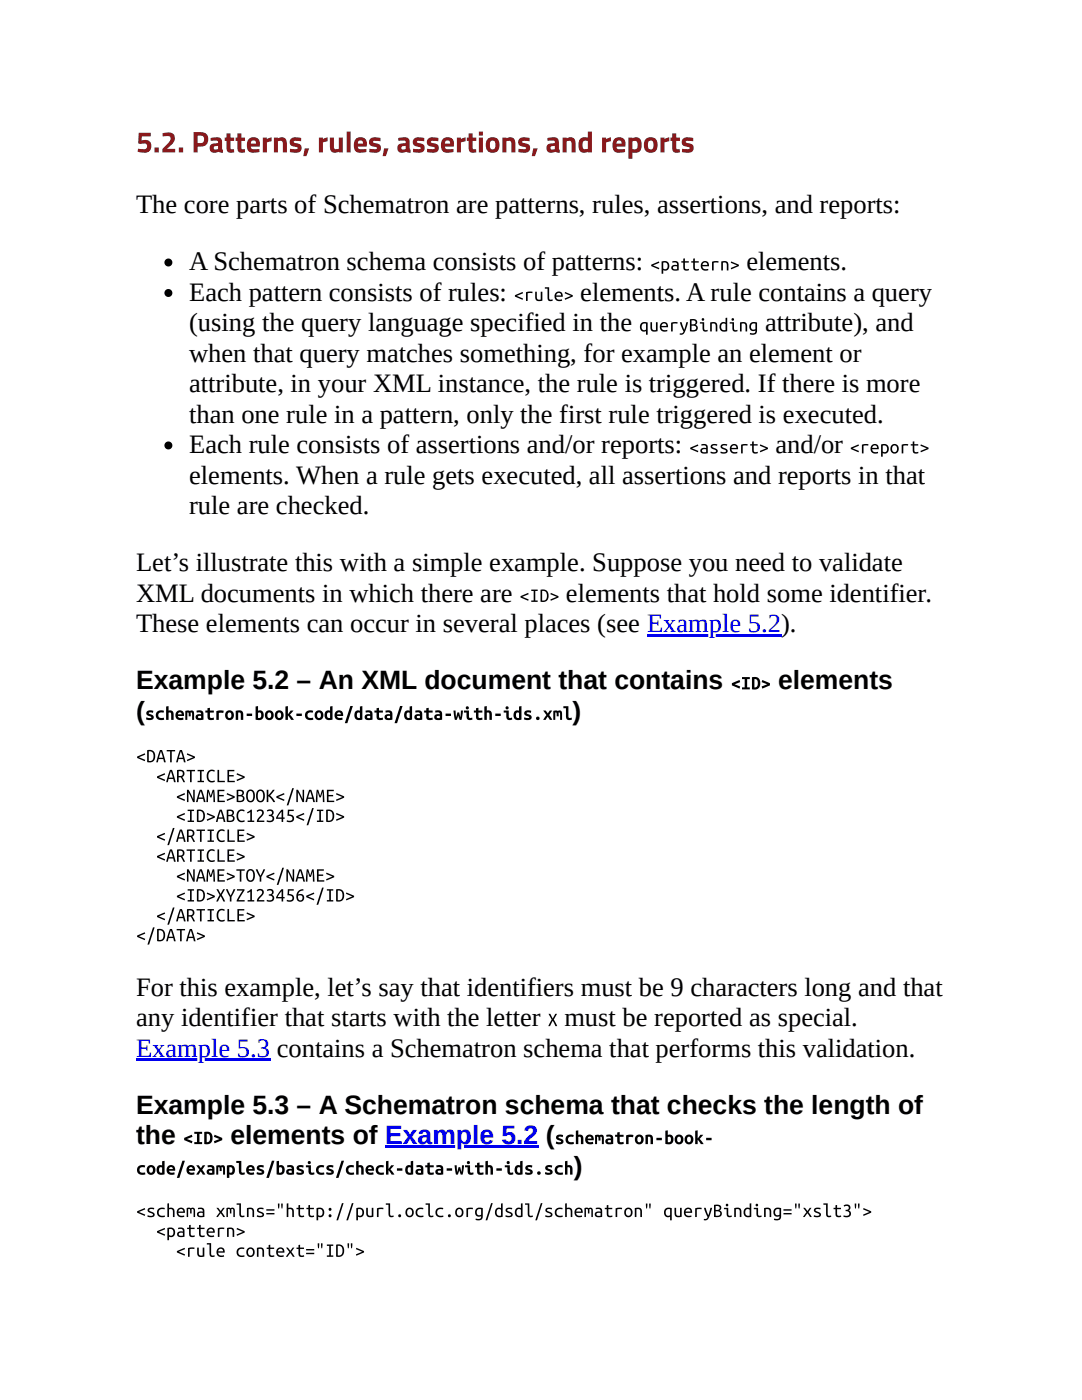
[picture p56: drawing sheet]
<svg xmlns="http://www.w3.org/2000/svg" width="216mm" height="279mm" viewBox="0 0 216 279" stroke-linecap="round" stroke-linejoin="round" font-family="sans-serif">
<defs><g id="words">
<text font-size="6" fill="#89191c" x="27.2" y="30.4">5.2. Patterns, rules, assertions, and reports</text>
<g font-size="5.3">
<text x="27.2" y="42.6">The core parts of Schematron are patterns, rules, assertions, and reports:</text>
<text x="37.7" y="54">A Schematron schema consists of patterns:</text>
<text x="148.9" y="54">elements.</text>
<text x="37.7" y="60.1">Each pattern consists of rules:</text>
<text x="115.8" y="60.1">elements. A rule contains a query</text>
<text x="37.7" y="66.1">(using the query language specified in the</text>
<text x="152.7" y="66.1">attribute), and</text>
<text x="37.7" y="72.2">when that query matches something, for example an element or</text>
<text x="37.7" y="78.3">attribute, in your XML instance, the rule is triggered. If there is more</text>
<text x="37.7" y="84.4">than one rule in a pattern, only the first rule triggered is executed.</text>
<text x="37.7" y="90.5">Each rule consists of assertions and/or reports:</text>
<text x="154.7" y="90.5">and/or</text>
<text x="37.7" y="96.6">elements. When a rule gets executed, all assertions and reports in that</text>
<text x="37.7" y="102.7">rule are checked.</text>
<text x="27.2" y="114">Let’s illustrate this with a simple example. Suppose you need to validate</text>
<text x="27.2" y="120.1">XML documents in which there are</text>
<text x="112.9" y="120.1">elements that hold some identifier.</text>
<text x="27.2" y="126.2">These elements can occur in several places (see Example 5.2).</text>
<text x="27.2" y="137.6">Example 5.2 – An XML document that contains</text>
<text x="155.3" y="137.6">elements</text>
<text x="27.2" y="143.7">(</text>
<text x="114.3" y="143.7">)</text>
<text x="27.2" y="198.7">For this example, let’s say that identifiers must be 9 characters long and that</text>
<text x="27.2" y="204.8">any identifier that starts with the letter</text>
<text x="112.6" y="204.8">must be reported as special.</text>
<text x="27.2" y="222.2">Example 5.3 – A Schematron schema that checks the length of</text>
<text x="27.2" y="228.3">the</text>
<text x="46" y="228.3">elements of Example 5.2 (</text>
<text x="114.5" y="234.4">)</text>
</g>
<text font-size="5.3" fill="#00e" x="27.2" y="210.9">Example 5.3 contains a Schematron schema that performs this validation.</text>
<g font-size="4">
<text x="129.7" y="54">&lt;pattern&gt;</text>
<text x="102.6" y="60.1">&lt;rule&gt;</text>
<text x="127.5" y="66.1">queryBinding</text>
<text x="137.5" y="90.5">&lt;assert&gt;</text>
<text x="169.6" y="90.5">&lt;report&gt;</text>
<text x="103.7" y="120.1">&lt;ID&gt;</text>
<text x="145.9" y="137.6">&lt;ID&gt;</text>
<text x="28.9" y="143.7">schematron-book-code/data/data-with-ids.xml</text>
<text x="27.2" y="152.1">&lt;DATA&gt;</text>
<text x="31.1" y="156.1">&lt;ARTICLE&gt;</text>
<text x="35.1" y="160.1">&lt;NAME&gt;BOOK&lt;/NAME&gt;</text>
<text x="35.1" y="164">&lt;ID&gt;ABC12345&lt;/ID&gt;</text>
<text x="31.1" y="168">&lt;/ARTICLE&gt;</text>
<text x="31.1" y="172">&lt;ARTICLE&gt;</text>
<text x="35.1" y="175.9">&lt;NAME&gt;TOY&lt;/NAME&gt;</text>
<text x="35.1" y="179.9">&lt;ID&gt;XYZ123456&lt;/ID&gt;</text>
<text x="31.1" y="183.9">&lt;/ARTICLE&gt;</text>
<text x="27.2" y="187.9">&lt;/DATA&gt;</text>
<text x="109.3" y="204.8">X</text>
<text x="36.6" y="228.3">&lt;ID&gt;</text>
<text x="110.7" y="228.3">schematron-book-</text>
<text x="27.2" y="234.4">code/examples/basics/check-data-with-ids.sch</text>
<text x="27.2" y="242.9">&lt;schema xmlns=&quot;http://purl.oclc.org/dsdl/schematron&quot; queryBinding=&quot;xslt3&quot;&gt;</text>
<text x="31.1" y="246.9">&lt;pattern&gt;</text>
<text x="35.1" y="250.8">&lt;rule context=&quot;ID&quot;&gt;</text>
</g>
</g></defs>
<g fill="#000">
<circle cx="33.6" cy="52.4" r=".79"/>
<circle cx="33.6" cy="58.5" r=".79"/>
<circle cx="33.6" cy="88.9" r=".79"/>
</g>
<g fill="#00e">
<path d="M129.1 126.5h26.8v.5h-26.8z"/>
<path d="M27.2 211.1h26.7v.6h-26.7z"/>
<path d="M76.9 228.6h30.6v.5h-30.6z"/>
</g>
<use href="#words"/>
</svg>
